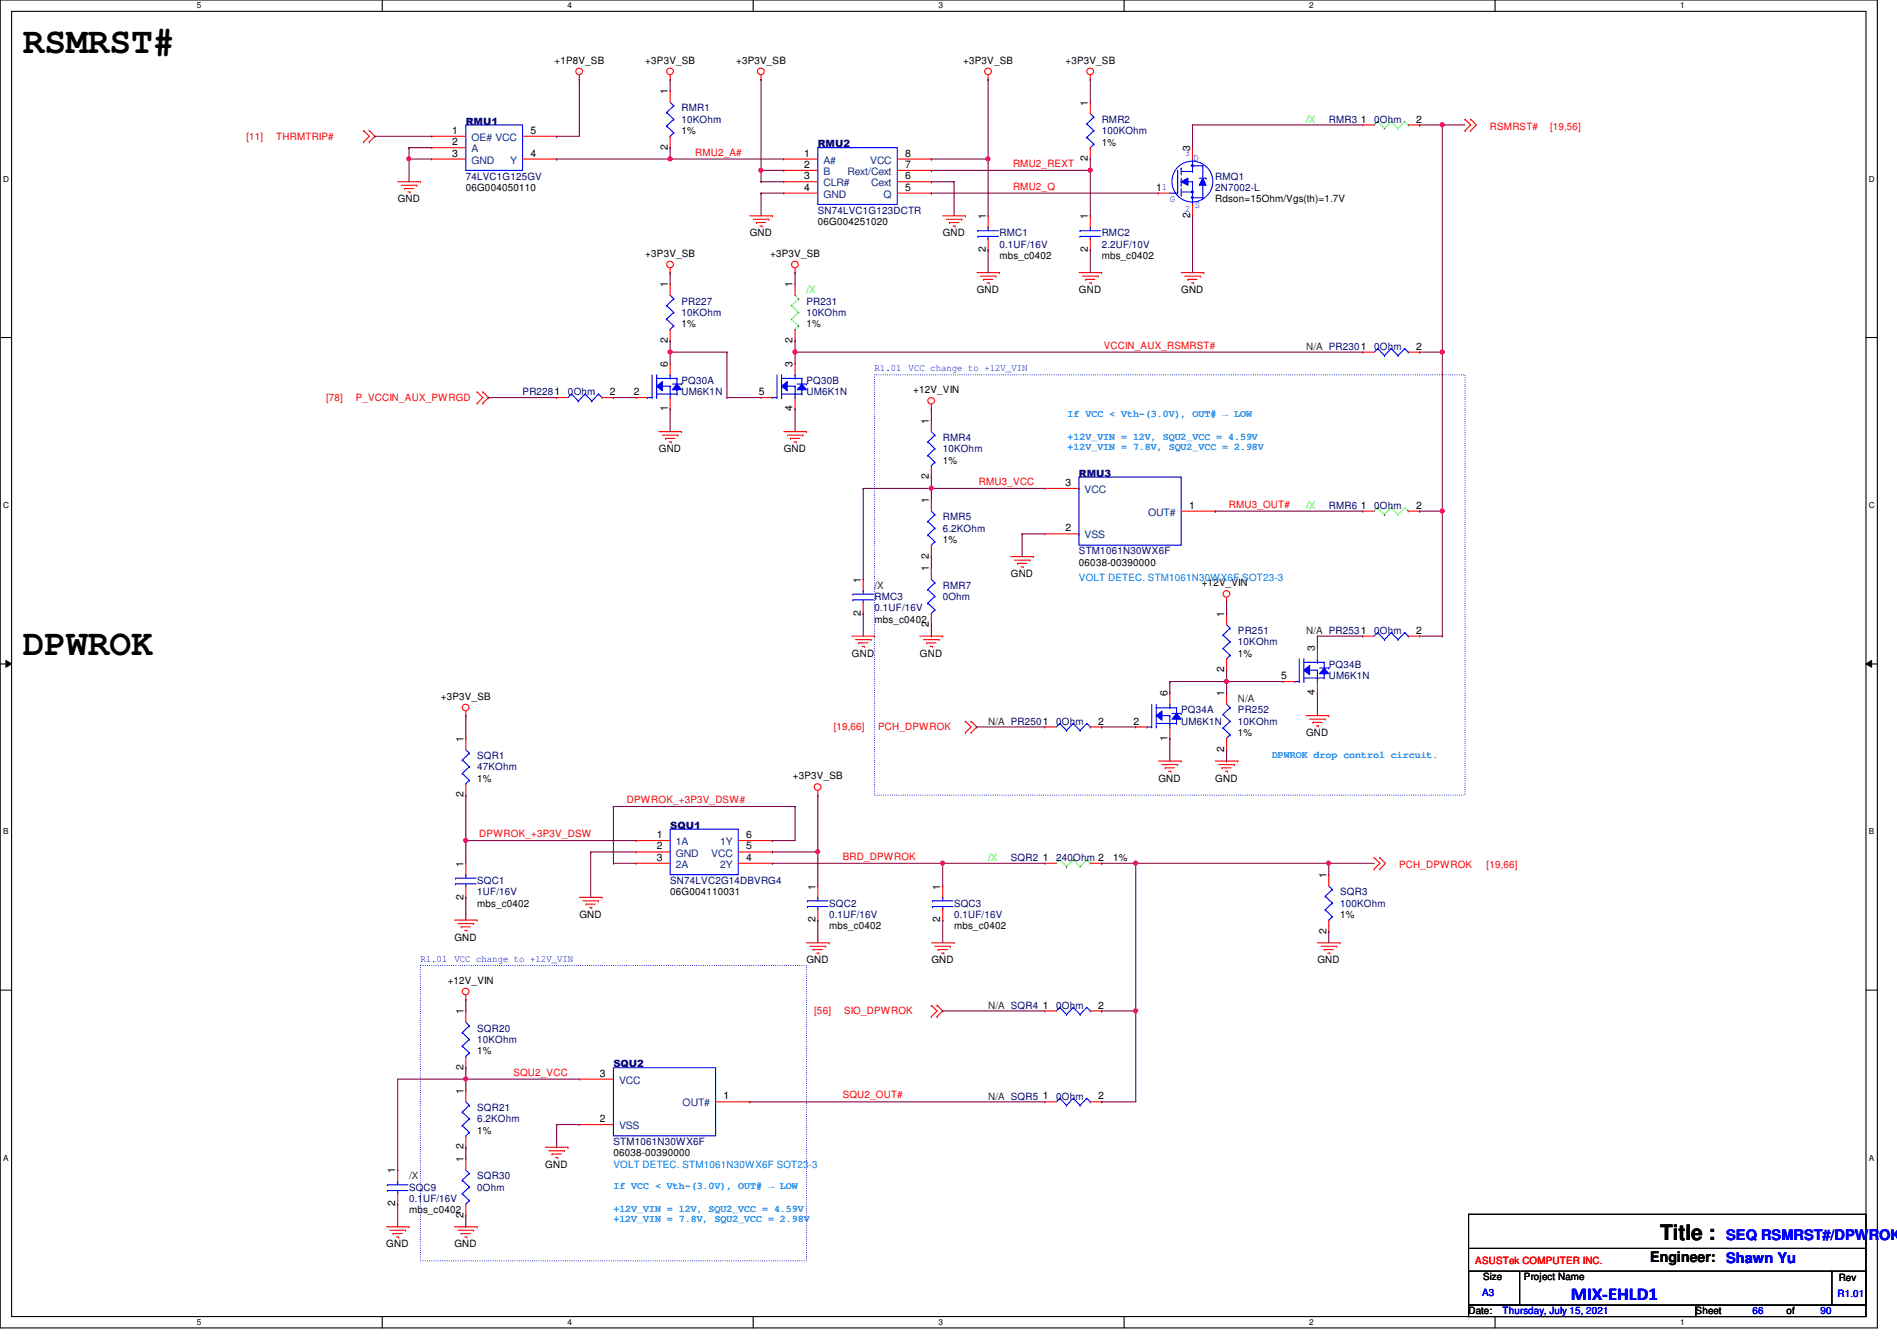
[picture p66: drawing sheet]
<svg xmlns="http://www.w3.org/2000/svg" width="297mm" height="210mm" viewBox="0 0 297 210" stroke-linecap="round" stroke-linejoin="round" font-family="sans-serif">
<defs><g id="words">
<g font-size="5.7">
<text x="3.6" y="8.3">RSMRST#</text>
<text x="3.6" y="102.5">DPWROK</text>
</g>
<text font-size="3.3" x="260" y="194.1">Title :</text>
<text font-size="2.8" fill="#00f" x="246" y="203.5">MIX-EHLD1</text>
<text font-size="2.3" x="258.4" y="197.5">Engineer:</text>
<g font-size="2.3" fill="#00f">
<text x="270.3" y="194.1">SEQ RSMRST#/DPWROK</text>
<text x="270.3" y="197.7">Shawn Yu</text>
</g>
<g font-size="1.6">
<text x="86.8" y="10">+1P8V_SB</text>
<text x="101" y="10">+3P3V_SB</text>
<text x="115.3" y="10">+3P3V_SB</text>
<text x="150.8" y="10">+3P3V_SB</text>
<text x="166.8" y="10">+3P3V_SB</text>
<text x="104.6" y="14.8" transform="rotate(-90 104.6 14.8)">1</text>
<text x="170.3" y="16.6" transform="rotate(-90 170.3 16.6)">1</text>
<text x="70.8" y="21">1</text>
<text x="70.8" y="22.7">2</text>
<text x="83.1" y="21">5</text>
<text x="104.6" y="23.5" transform="rotate(-90 104.6 23.5)">2</text>
<text x="106.7" y="21">1%</text>
<text x="172.5" y="22.8">1%</text>
<text x="186.3" y="23.7" transform="rotate(-90 186.3 23.7)">3</text>
<text x="213.1" y="19.2">1</text>
<text x="221.7" y="19.2">2</text>
<text x="70.8" y="24.5">3</text>
<text x="72.9" y="29.9">06G004050110</text>
<text x="83.1" y="24.5">4</text>
<text x="125.9" y="24.5">1</text>
<text x="125.9" y="26.3">2</text>
<text x="125.9" y="28.1">3</text>
<text x="125.9" y="29.8">4</text>
<text x="141.7" y="29.8">5</text>
<text x="141.7" y="28.1">6</text>
<text x="141.7" y="26.3">7</text>
<text x="141.7" y="24.5">8</text>
<text x="170.3" y="25.2" transform="rotate(-90 170.3 25.2)">2</text>
<text x="181.1" y="29.8">11</text>
<text x="62.3" y="31.7">GND</text>
<text x="128.1" y="35.2">06G004251020</text>
<text x="154.3" y="34.3" transform="rotate(-90 154.3 34.3)">1</text>
<text x="170.3" y="34.3" transform="rotate(-90 170.3 34.3)">1</text>
<text x="186.3" y="34.1" transform="rotate(-90 186.3 34.1)">2</text>
<text x="190.3" y="31.7">Rdson=15Ohm/Vgs(th)=1.7V</text>
<text x="101" y="40.2">+3P3V_SB</text>
<text x="117.4" y="37">GND</text>
<text x="120.6" y="40.2">+3P3V_SB</text>
<text x="147.6" y="37">GND</text>
<text x="154.3" y="39.5" transform="rotate(-90 154.3 39.5)">2</text>
<text x="156.5" y="40.6">mbs_c0402</text>
<text x="170.3" y="39.5" transform="rotate(-90 170.3 39.5)">2</text>
<text x="172.5" y="40.6">mbs_c0402</text>
<text x="104.6" y="45" transform="rotate(-90 104.6 45)">1</text>
<text x="124.1" y="45" transform="rotate(-90 124.1 45)">1</text>
<text x="152.9" y="45.9">GND</text>
<text x="168.9" y="45.9">GND</text>
<text x="185" y="45.9">GND</text>
<text x="104.6" y="53.7" transform="rotate(-90 104.6 53.7)">2</text>
<text x="106.7" y="51.2">1%</text>
<text x="124.1" y="53.7" transform="rotate(-90 124.1 53.7)">2</text>
<text x="126.3" y="51.2">1%</text>
<text x="104.6" y="57.4" transform="rotate(-90 104.6 57.4)">6</text>
<text x="124.1" y="57.4" transform="rotate(-90 124.1 57.4)">3</text>
<text x="221.7" y="54.7">2</text>
<text x="95.5" y="61.8">2</text>
<text x="99.3" y="61.8">2</text>
<text x="104.6" y="64.3" transform="rotate(-90 104.6 64.3)">1</text>
<text x="118.8" y="61.8">5</text>
<text x="124.1" y="64.3" transform="rotate(-90 124.1 64.3)">4</text>
<text x="143" y="61.6">+12V_VIN</text>
<text x="103.2" y="70.8">GND</text>
<text x="122.7" y="70.8">GND</text>
<text x="145.5" y="66.3" transform="rotate(-90 145.5 66.3)">1</text>
<text x="145.5" y="75" transform="rotate(-90 145.5 75)">2</text>
<text x="147.6" y="72.6">1%</text>
<text x="166.8" y="76.1">3</text>
<text x="145.5" y="78.8" transform="rotate(-90 145.5 78.8)">1</text>
<text x="166.8" y="83.2">2</text>
<text x="186.2" y="79.6">1</text>
<text x="213.1" y="79.6">1</text>
<text x="221.7" y="79.6">2</text>
<text x="145.5" y="89.5" transform="rotate(-90 145.5 89.5)">1</text>
<text x="145.5" y="87.5" transform="rotate(-90 145.5 87.5)">2</text>
<text x="147.6" y="85">1%</text>
<text x="168.9" y="88.6">06038-00390000</text>
<text x="134.8" y="91.2" transform="rotate(-90 134.8 91.2)">1</text>
<text x="158.3" y="90.3">GND</text>
<text x="188.2" y="91.8">+12V_VIN</text>
<text x="134.8" y="96.4" transform="rotate(-90 134.8 96.4)">2</text>
<text x="136.9" y="97.5">mbs_c0402</text>
<text x="145.5" y="98.1" transform="rotate(-90 145.5 98.1)">2</text>
<text x="191.7" y="96.6" transform="rotate(-90 191.7 96.6)">1</text>
<text x="205.9" y="101.9" transform="rotate(-90 205.9 101.9)">3</text>
<text x="221.7" y="99.2">2</text>
<text x="133.4" y="102.8">GND</text>
<text x="144.1" y="102.8">GND</text>
<text x="191.7" y="105.2" transform="rotate(-90 191.7 105.2)">2</text>
<text x="193.8" y="102.8">1%</text>
<text x="200.6" y="106.3">5</text>
<text x="69" y="109.6">+3P3V_SB</text>
<text x="172" y="113.4">2</text>
<text x="177.5" y="113.4">2</text>
<text x="182.8" y="109" transform="rotate(-90 182.8 109)">6</text>
<text x="191.7" y="109" transform="rotate(-90 191.7 109)">1</text>
<text x="205.9" y="108.8" transform="rotate(-90 205.9 108.8)">4</text>
<text x="72.6" y="116.1" transform="rotate(-90 72.6 116.1)">1</text>
<text x="182.8" y="115.9" transform="rotate(-90 182.8 115.9)">1</text>
<text x="191.7" y="117.7" transform="rotate(-90 191.7 117.7)">2</text>
<text x="193.8" y="115.2">1%</text>
<text x="204.5" y="115.2">GND</text>
<text x="72.6" y="124.8" transform="rotate(-90 72.6 124.8)">2</text>
<text x="74.7" y="122.3">1%</text>
<text x="124.2" y="122">+3P3V_SB</text>
<text x="181.4" y="122.3">GND</text>
<text x="190.3" y="122.3">GND</text>
<text x="102.8" y="131.2">1</text>
<text x="116.8" y="131.2">6</text>
<text x="72.6" y="135.7" transform="rotate(-90 72.6 135.7)">1</text>
<text x="102.8" y="133">2</text>
<text x="102.8" y="134.7">3</text>
<text x="116.8" y="134.7">4</text>
<text x="116.8" y="133">5</text>
<text x="163.3" y="134.7">1</text>
<text x="174.3" y="134.8">1%</text>
<text x="207.7" y="137.5" transform="rotate(-90 207.7 137.5)">1</text>
<text x="72.6" y="140.8" transform="rotate(-90 72.6 140.8)">2</text>
<text x="74.7" y="141.9">mbs_c0402</text>
<text x="90.7" y="143.7">GND</text>
<text x="104.9" y="140.1">06G004110031</text>
<text x="127.7" y="139.2" transform="rotate(-90 127.7 139.2)">1</text>
<text x="147.2" y="139.2" transform="rotate(-90 147.2 139.2)">1</text>
<text x="209.8" y="143.7">1%</text>
<text x="71.2" y="147.2">GND</text>
<text x="127.7" y="144.4" transform="rotate(-90 127.7 144.4)">2</text>
<text x="129.8" y="145.5">mbs_c0402</text>
<text x="147.2" y="144.4" transform="rotate(-90 147.2 144.4)">2</text>
<text x="149.4" y="145.5">mbs_c0402</text>
<text x="207.7" y="146.1" transform="rotate(-90 207.7 146.1)">2</text>
<text x="70.1" y="154">+12V_VIN</text>
<text x="126.3" y="150.8">GND</text>
<text x="145.8" y="150.8">GND</text>
<text x="206.3" y="150.8">GND</text>
<text x="72.6" y="158.8" transform="rotate(-90 72.6 158.8)">1</text>
<text x="163.3" y="157.9">1</text>
<text x="172" y="157.9">2</text>
<text x="72.6" y="167.5" transform="rotate(-90 72.6 167.5)">2</text>
<text x="74.7" y="165">1%</text>
<text x="72.6" y="171.2" transform="rotate(-90 72.6 171.2)">1</text>
<text x="93.9" y="168.5">3</text>
<text x="113.3" y="172.1">1</text>
<text x="163.3" y="172.1">1</text>
<text x="172" y="172.1">2</text>
<text x="72.6" y="179.9" transform="rotate(-90 72.6 179.9)">2</text>
<text x="74.7" y="177.5">1%</text>
<text x="93.9" y="175.6">2</text>
<text x="61.9" y="183.7" transform="rotate(-90 61.9 183.7)">1</text>
<text x="72.6" y="181.9" transform="rotate(-90 72.6 181.9)">1</text>
<text x="85.4" y="182.8">GND</text>
<text x="96.1" y="181">06038-00390000</text>
<text x="61.9" y="188.8" transform="rotate(-90 61.9 188.8)">2</text>
<text x="64" y="189.9">mbs_c0402</text>
<text x="72.6" y="190.6" transform="rotate(-90 72.6 190.6)">2</text>
<text x="60.5" y="195.2">GND</text>
<text x="71.2" y="195.2">GND</text>
<text x="232.2" y="200.4">Size</text>
<text x="238.6" y="200.4">Project Name</text>
<text x="287.9" y="200.6">Rev</text>
<text x="230" y="205.7">Date:</text>
<text x="265.5" y="205.7">Sheet</text>
<text x="279.7" y="205.7">of</text>
</g>
<g font-size="1.6" fill="#000080">
<text x="106.7" y="17.4">RMR1</text>
<text x="72.9" y="19.5">RMU1</text>
<text x="106.7" y="19.2">10KOhm</text>
<text x="128.1" y="23.1">RMU2</text>
<text x="172.5" y="19.2">RMR2</text>
<text x="172.5" y="21">100KOhm</text>
<text x="208.1" y="19.2">RMR3</text>
<text x="215.2" y="19.2">0Ohm</text>
<text x="72.9" y="28.1">74LVC1G125GV</text>
<text x="190.3" y="28.1">RMQ1</text>
<text x="190.3" y="29.9">2N7002-L</text>
<text x="128.1" y="33.4">SN74LVC1G123DCTR</text>
<text x="156.5" y="37">RMC1</text>
<text x="156.5" y="38.8">0.1UF/16V</text>
<text x="172.5" y="37">RMC2</text>
<text x="172.5" y="38.8">2.2UF/10V</text>
<text x="106.7" y="47.7">PR227</text>
<text x="126.3" y="47.7">PR231</text>
<text x="106.7" y="49.4">10KOhm</text>
<text x="126.3" y="49.4">10KOhm</text>
<text x="215.2" y="54.8">0Ohm</text>
<text x="81.8" y="61.9">PR2281</text>
<text x="88.9" y="61.9">0Ohm</text>
<text x="106.7" y="60.1">PQ30A</text>
<text x="106.7" y="61.9">UM6K1N</text>
<text x="126.3" y="60.1">PQ30B</text>
<text x="126.3" y="61.9">UM6K1N</text>
<text x="147.6" y="69">RMR4</text>
<text x="147.6" y="70.8">10KOhm</text>
<text x="168.9" y="74.6">RMU3</text>
<text x="147.6" y="81.4">RMR5</text>
<text x="147.6" y="83.2">6.2KOhm</text>
<text x="208.1" y="79.7">RMR6</text>
<text x="215.2" y="79.7">0Ohm</text>
<text x="168.9" y="86.8">STM1061N30WX6F</text>
<text x="136.9" y="93.9">RMC3</text>
<text x="136.9" y="95.7">0.1UF/16V</text>
<text x="147.6" y="92.1">RMR7</text>
<text x="147.6" y="93.9">0Ohm</text>
<text x="193.8" y="99.2">PR251</text>
<text x="193.8" y="101">10KOhm</text>
<text x="215.2" y="99.2">0Ohm</text>
<text x="208.1" y="104.6">PQ34B</text>
<text x="208.1" y="106.3">UM6K1N</text>
<text x="165.4" y="113.5">0Ohm</text>
<text x="185" y="111.7">PQ34A</text>
<text x="185" y="113.5">UM6K1N</text>
<text x="193.8" y="111.7">PR252</text>
<text x="193.8" y="113.5">10KOhm</text>
<text x="74.7" y="118.8">SQR1</text>
<text x="74.7" y="120.6">47KOhm</text>
<text x="104.9" y="129.8">SQU1</text>
<text x="158.3" y="134.8">SQR2</text>
<text x="165.4" y="134.8">240Ohm 2</text>
<text x="74.7" y="138.3">SQC1</text>
<text x="74.7" y="140.1">1UF/16V</text>
<text x="104.9" y="138.3">SN74LVC2G14DBVRG4</text>
<text x="129.8" y="141.9">SQC2</text>
<text x="129.8" y="143.7">0.1UF/16V</text>
<text x="149.4" y="141.9">SQC3</text>
<text x="149.4" y="143.7">0.1UF/16V</text>
<text x="209.8" y="140.1">SQR3</text>
<text x="209.8" y="141.9">100KOhm</text>
<text x="74.7" y="161.5">SQR20</text>
<text x="165.4" y="157.9">0Ohm</text>
<text x="74.7" y="163.2">10KOhm</text>
<text x="96.1" y="167.1">SQU2</text>
<text x="74.7" y="173.9">SQR21</text>
<text x="165.4" y="172.1">0Ohm</text>
<text x="74.7" y="175.7">6.2KOhm</text>
<text x="96.1" y="179.2">STM1061N30WX6F</text>
<text x="74.7" y="184.6">SQR30</text>
<text x="64" y="186.4">SQC9</text>
<text x="64" y="188.1">0.1UF/16V</text>
<text x="74.7" y="186.4">0Ohm</text>
</g>
<g font-size="1.6" fill="#f00">
<text x="38.6" y="21.9">[11]</text>
<text x="43.3" y="21.9">THRMTRIP#</text>
<text x="233.3" y="20.3">RSMRST#</text>
<text x="242.7" y="20.3">[19,56]</text>
<text x="108.8" y="24.3">RMU2_A#</text>
<text x="158.6" y="26.1">RMU2_REXT</text>
<text x="158.6" y="29.7">RMU2_Q</text>
<text x="172.8" y="54.6">VCCIN_AUX_RSMRST#</text>
<text x="51.1" y="62.8">[78]</text>
<text x="55.7" y="62.8">P_VCCIN_AUX_PWRGD</text>
<text x="153.3" y="75.9">RMU3_VCC</text>
<text x="192.4" y="79.5">RMU3_OUT#</text>
<text x="130.6" y="114.3">[19,66]</text>
<text x="137.5" y="114.3">PCH_DPWROK</text>
<text x="98.2" y="125.7">DPWROK_+3P3V_DSW#</text>
<text x="75.1" y="131">DPWROK_+3P3V_DSW</text>
<text x="131.9" y="134.6">BRD_DPWROK</text>
<text x="219.1" y="135.8">PCH_DPWROK</text>
<text x="232.8" y="135.8">[19,66]</text>
<text x="127.5" y="158.8">[56]</text>
<text x="132.2" y="158.8">SIO_DPWROK</text>
<text x="80.4" y="168.4">SQU2_VCC</text>
<text x="131.9" y="171.9">SQU2_OUT#</text>
<text x="231" y="197.9">ASUSTek COMPUTER INC.</text>
</g>
<g font-size="1.6" fill="#004080">
<text x="73.8" y="22.1">OE# VCC</text>
<text x="73.8" y="23.8">A</text>
<text x="73.8" y="25.6">GND</text>
<text x="79.9" y="25.6">Y</text>
<text x="128.9" y="25.6">A#</text>
<text x="128.9" y="27.4">B</text>
<text x="128.9" y="29.2">CLR#</text>
<text x="132.7" y="27.4">Rext/Cext</text>
<text x="136.3" y="25.6">VCC</text>
<text x="136.4" y="29.2">Cext</text>
<text x="128.9" y="30.9">GND</text>
<text x="138.3" y="30.9">Q</text>
<text x="169.8" y="77.2">VCC</text>
<text x="179.8" y="80.7">OUT#</text>
<text x="169.8" y="84.3">VSS</text>
<text x="105.8" y="132.3">1A</text>
<text x="105.8" y="134.1">GND</text>
<text x="105.8" y="135.8">2A</text>
<text x="111.4" y="134.1">VCC</text>
<text x="112.8" y="135.8">2Y</text>
<text x="112.8" y="132.3">1Y</text>
<text x="96.9" y="169.6">VCC</text>
<text x="106.9" y="173.2">OUT#</text>
<text x="96.9" y="176.7">VSS</text>
</g>
<g font-size="1.6" fill="#0f0">
<text x="204.5" y="19.2">/X</text>
<text x="126.3" y="45.9">/X</text>
<text x="204.5" y="79.7">/X</text>
<text x="154.7" y="134.8">/X</text>
</g>
<g font-size="1.6" fill="#00f">
<text x="185.5" y="24.3">3</text>
<text x="186.9" y="25.2">D</text>
<text x="183.2" y="31.6">G</text>
<text x="185.5" y="33.2">2</text>
<text x="187.1" y="32.5">S</text>
<text x="136.9" y="58.1">R1.01</text>
<text x="142.3" y="58.1">VCC change to +12V_VIN</text>
<text x="65.8" y="150.6">R1.01</text>
<text x="71.2" y="150.6">VCC change to +12V_VIN</text>
<text x="232.1" y="202.9">A3</text>
<text x="287.7" y="203.1">R1.01</text>
<text x="235.3" y="205.7">Thursday, July 15, 2021</text>
<text x="274.4" y="205.7">66</text>
<text x="285.1" y="205.7">90</text>
</g>
<g font-size="1.6" fill="#008000">
<text x="204.5" y="54.8">N/A PR2301</text>
<text x="136.9" y="92.1">/X</text>
<text x="204.5" y="99.2">N/A PR2531</text>
<text x="154.7" y="113.5">N/A PR2501</text>
<text x="193.8" y="109.9">N/A</text>
<text x="154.7" y="157.9">N/A SQR4</text>
<text x="154.7" y="172.1">N/A SQR5</text>
<text x="64" y="184.6">/X</text>
</g>
<g font-size="1.6" fill="#0080ff">
<text x="167.2" y="65.3">If VCC &lt; Vth-(3.0V), OUT# → LOW</text>
<text x="167.2" y="68.8">+12V_VIN = 12V, SQU2_VCC = 4.59V</text>
<text x="167.2" y="70.4">+12V_VIN = 7.8V, SQU2_VCC = 2.98V</text>
<text x="168.9" y="90.9">VOLT DETEC. STM1061N30WX6F SOT23-3</text>
<text x="199.2" y="118.6">DPWROK drop control circuit.</text>
<text x="96.1" y="182.8">VOLT DETEC. STM1061N30WX6F SOT23-3</text>
<text x="96.1" y="186.2">If VCC &lt; Vth-(3.0V), OUT# → LOW</text>
<text x="96.1" y="189.7">+12V_VIN = 12V, SQU2_VCC = 4.59V</text>
<text x="96.1" y="191.3">+12V_VIN = 7.8V, SQU2_VCC = 2.98V</text>
</g>
<g font-size="1.3">
<text x="30.8" y="1.3">5</text>
<text x="88.9" y="1.3">4</text>
<text x="146.9" y="1.3">3</text>
<text x="205" y="1.3">2</text>
<text x="263.1" y="1.3">1</text>
<text x=".5" y="28.4">D</text>
<text x="292.6" y="28.4">D</text>
<text x=".5" y="79.5">C</text>
<text x="292.6" y="79.5">C</text>
<text x=".5" y="130.6">B</text>
<text x="292.6" y="130.6">B</text>
<text x=".5" y="181.7">A</text>
<text x="292.6" y="181.7">A</text>
<text x="30.8" y="207.4">5</text>
<text x="88.9" y="207.4">4</text>
<text x="146.9" y="207.4">3</text>
<text x="205" y="207.4">2</text>
<text x="263.1" y="207.4">1</text>
</g>
</g></defs>
<path d="M0 0h294v207.9h-294zM1.8 1.8h290.4v204.3h-290.4z" fill="none" stroke="#000" stroke-width=".17"/>
<g fill="#fff">
<path d="M30.8 .2h.7v1.4h-.7z"/>
<path d="M30.8 206.2h.7v1.4h-.7z"/>
</g>
<path d="M59.9 0v1.8M59.9 206.1v1.8" fill="none" stroke="#000" stroke-width=".17"/>
<g fill="#fff">
<path d="M88.9 .2h.6v1.4h-.6z"/>
<path d="M88.9 206.2h.6v1.4h-.6z"/>
</g>
<path d="M117.9 0v1.8M117.9 206.1v1.8" fill="none" stroke="#000" stroke-width=".17"/>
<g fill="#fff">
<path d="M146.9 .2h.7v1.4h-.7z"/>
<path d="M146.9 206.2h.7v1.4h-.7z"/>
</g>
<path d="M176 0v1.8M176 206.1v1.8" fill="none" stroke="#000" stroke-width=".17"/>
<g fill="#fff">
<path d="M205 .2h.7v1.4h-.7z"/>
<path d="M205 206.2h.7v1.4h-.7z"/>
</g>
<path d="M234.1 0v1.8M234.1 206.1v1.8" fill="none" stroke="#000" stroke-width=".17"/>
<g fill="#fff">
<path d="M263.1 .2h.7v1.4h-.7z"/>
<path d="M263.1 206.2h.7v1.4h-.7z"/>
<path d="M.5 27.3h.9v1.4h-.9z"/>
<path d="M292.6 27.3h.9v1.4h-.9z"/>
<path d="M.5 78.4h.9v1.4h-.9z"/>
<path d="M292.6 78.4h.9v1.4h-.9z"/>
</g>
<path d="M0 52.8h1.8M292.2 52.8h1.8" fill="none" stroke="#000" stroke-width=".17"/>
<g fill="#fff">
<path d="M.5 129.5h.8v1.4h-.8z"/>
<path d="M292.6 129.5h.9v1.4h-.9z"/>
</g>
<path d="M0 103.9h1.8M292.2 103.9h1.8" fill="none" stroke="#000" stroke-width=".17"/>
<path d="M.9 103.4l.9 .5-.9 .5zM292.2 103.9l.9-.5v1z" fill="#000"/>
<path d="M.9 103.4l.9 .5-.9 .5zM292.2 103.9l.9-.5v1z" fill="none" stroke="#000" stroke-width=".16"/>
<g fill="#fff">
<path d="M.5 180.5h.8v1.4h-.8z"/>
<path d="M292.6 180.5h.9v1.4h-.9z"/>
</g>
<path d="M0 155h1.8M292.2 155h1.8M230 190.1h62.2v14.2h-62.2zM230 199h8v5.3h-8zM230 195.4h62.2M238.1 199h48.7M286.8 199h5.4v5.3h-5.4zM286.8 199h.1M292.2 195.4h.1M230 204.3h35.5v1.8h-35.5zM265.5 204.3h26.7v1.8h-26.7z" fill="none" stroke="#000" stroke-width=".17"/>
<path d="M136.9 58.7h92.5v65.8h-92.5zM65.8 151.1h60.5v46.3h-60.5z" fill="none" stroke="#00f" stroke-width=".17" stroke-dasharray="0 .3"/>
<g fill="none" stroke="#f00" stroke-width=".17">
<path d="M90.7 12.4h.1M90.7 11.7v.7M104.9 12.4h.1M104.9 14.2h.1M104.9 11.7v.7M104.9 14.2v1.8M119.2 12.4h.1M119.2 11.7v.7M154.7 12.4h.1M154.7 11.7v.7M170.7 12.4h.1M170.7 11.7v.7"/>
<path d="M229.4 18.7h.1M229.4 18.7l.9 .9-.9 .8M230.3 18.7h.1M230.3 18.7l.9 .9-.9 .8M56.9 22.2h.1M56.9 20.4h.1M56.9 20.4l.9 .9-.9 .9M57.8 20.4h.1M57.8 22.2h.1M57.8 20.4l.9 .9-.9 .9M62.3 28.4h3.5M62.8 29h2.5"/>
<path d="M63.3 29.5h.1M63.3 29.5h1.5M63.9 30.1h.3M64.2 30.1h.1M65.3 29h.1M65.8 28.4h.1M104.9 23.1h.1M104.9 21.3v1.8M117.4 33.8h3.5M117.9 34.3h2.5M118.4 34.8h.1M118.4 34.8h1.5"/>
<path d="M119 35.4h.3M119.3 35.4h.1M120.4 34.3h.1M120.9 33.8h.1M147.6 33.8h3.6M148.2 34.3h2.4M148.7 34.8h.1M148.7 34.8h1.4M149.2 35.4h.4M149.6 35.4h.1M150.6 34.3h.1M151.2 33.8h.1"/>
<path d="M229.4 20.4h.1M230.3 20.4h.1M104.9 42.7h.1M104.9 42v.7M124.5 42.7h.1M124.5 42v.7M152.9 42.7h3.6M153.5 43.2h2.5M154 43.7h.1M154 43.7h1.4M154.6 44.3h.3M154.9 44.3h.1"/>
<path d="M156 43.2h.1M156.5 42.7h.1M168.9 42.7h3.6M169.5 43.2h2.5M170 43.7h.1M170 43.7h1.4M170.6 44.3h.3M170.9 44.3h.1M172 43.2h.1M172.5 42.7h.1M185 42.7h3.5M185.5 43.2h2.5"/>
<path d="M186 43.7h.1M186 43.7h1.4M186.6 44.3h.3M186.9 44.3h.1M188 43.2h.1M188.5 42.7h.1M213.4 55.1h.1M213.4 55.1h1.8M220.5 55.1h1.8M222.3 55.1h.1M74.7 63.1h.1M74.7 61.3h.1"/>
<path d="M74.7 61.3l.9 .9-.9 .9M75.6 61.3h.1M75.6 63.1h.1M75.6 61.3l.9 .9-.9 .9M103.2 67.6h3.5M103.7 68.1h2.5M104.2 68.6h.1M104.2 68.6h1.5M104.8 69.2h.3M105.1 69.2h.1M106.2 68.1h.1M106.7 67.6h.1"/>
<path d="M122.7 67.6h3.6M123.3 68.1h2.4M123.8 68.6h.1M123.8 68.6h1.4M124.3 69.2h.4M124.7 69.2h.1M125.7 68.1h.1M126.3 67.6h.1M145.8 64h.1M145.8 63.3v.7M163.6 76.5h.1M163.6 76.5h5.3"/>
<path d="M133.4 99.6h3.5M135.2 90.7h.1M135.2 96h.1M135.2 90.7v1.8M135.2 94.2v1.8M136.9 99.6h.1M144.1 99.6h3.5M147.6 99.6h.1M158.3 87.1h3.5M158.8 87.7h2.5M159.3 88.2h.1M159.3 88.2h1.5"/>
<path d="M159.9 88.7h.3M160.2 88.7h.1M161.3 87.7h.1M161.8 87.1h.1M163.6 83.6h.1M163.6 83.6h5.3M185 80h5.3M190.3 80h.1M192.1 94.2h.1M192.1 93.5v.7M213.4 80h.1M213.4 80h1.8"/>
<path d="M220.5 80h1.8M222.3 80h.1M72.9 112h.1M72.9 111.3v.7M133.9 100.1h2.5M134.4 100.6h.1M134.4 100.6h1.5M135 101.2h.3M135.3 101.2h.1M136.4 100.1h.1M144.6 100.1h2.5M145.1 100.6h.1"/>
<path d="M145.1 100.6h1.5M145.7 101.2h.3M146 101.2h.1M147.1 100.1h.1M151.2 114.7h.1M151.2 112.9h.1M151.2 112.9l.9 .9-.9 .9M152.1 112.9h.1M152.1 114.7h.1M152.1 112.9l.8 .9-.8 .9M163.6 113.8h.1M163.6 113.8h1.8"/>
<path d="M170.7 113.8h1.8M172.5 113.8h.1M181.4 119.1h3.6M181.9 119.7h2.5M184.4 119.7h.1M185 119.1h.1M190.3 119.1h3.5M190.8 119.7h2.5M193.3 119.7h.1M193.8 119.1h.1M204.5 112h3.6M205.1 112.6h2.4"/>
<path d="M205.6 113.1h.1M205.6 113.1h1.4M206.1 113.6h.4M206.5 113.6h.1M207.5 112.6h.1M208.1 112h.1M128.1 124.5h.1M128.1 123.7v.8M182.5 120.2h.1M182.5 120.2h1.4M183 120.7h.3M183.3 120.7h.1"/>
<path d="M191.3 120.2h.1M191.3 120.2h1.5M191.9 120.7h.3M192.2 120.7h.1M215.2 134.2h.1M215.2 136h.1M215.2 134.2l.9 .9-.9 .9M216.1 134.2h.1M216.1 136h.1M216.1 134.2l.9 .9-.9 .9M71.2 144h3.5M71.7 144.6h2.5"/>
<path d="M72.2 145.1h.1M72.2 145.1h1.5M72.8 145.6h.3M72.9 156.5h.1M72.9 155.7v.8M73.1 145.6h.1M74.2 144.6h.1M74.7 144h.1M90.7 140.5h3.6M91.3 141h2.4M91.8 141.5h.1M91.8 141.5h1.4"/>
<path d="M92.3 142.1h.4M92.7 142.1h.1M93.7 141h.1M94.3 140.5h.1M126.3 147.6h3.5M126.8 148.1h2.5M127.3 148.6h.1M127.3 148.6h1.5M127.9 149.2h.3M128.2 149.2h.1M129.3 148.1h.1M129.8 147.6h.1"/>
<path d="M145.8 159.1h.1M145.8 157.4h.1M145.8 147.6h3.6M145.8 157.4l.9 .8-.9 .9M146.4 148.1h2.4M146.7 157.4h.1M146.7 159.1h.1M146.7 157.4l.9 .8-.9 .9M146.9 148.6h.1M146.9 148.6h1.4M147.4 149.2h.4M147.8 149.2h.1"/>
<path d="M148.8 148.1h.1M149.4 147.6h.1M206.3 147.6h3.5M206.8 148.1h2.5M207.3 148.6h.1M207.3 148.6h1.5M207.9 149.2h.3M208.2 149.2h.1M209.3 148.1h.1M209.8 147.6h.1M85.4 179.6h3.5M88.9 179.6h.1"/>
<path d="M60.5 192h3.5M61 192.6h2.5M61.5 193.1h.1M61.5 193.1h1.5M62.1 193.6h.3M62.4 193.6h.1M63.5 192.6h.1M64 192h.1M71.2 192h3.5M71.7 192.6h2.5M72.2 193.1h.1M72.2 193.1h1.5"/>
<path d="M72.8 193.6h.3M73.1 193.6h.1M74.2 192.6h.1M74.7 192h.1M85.9 180.1h2.5M86.4 180.6h.1M86.4 180.6h1.5M87 181.2h.3M87.3 181.2h.1M88.4 180.1h.1"/>
<circle cx="90.7" cy="11.2" r=".52"/>
<circle cx="104.9" cy="11.2" r=".52"/>
<circle cx="119.1" cy="11.2" r=".52"/>
<circle cx="154.7" cy="11.2" r=".52"/>
<circle cx="170.7" cy="11.2" r=".52"/>
<circle cx="104.9" cy="41.4" r=".52"/>
<circle cx="124.5" cy="41.4" r=".52"/>
<circle cx="145.8" cy="62.7" r=".52"/>
<circle cx="192" cy="93" r=".52"/>
<circle cx="72.9" cy="110.7" r=".52"/>
<circle cx="128" cy="123.2" r=".52"/>
<circle cx="72.9" cy="155.2" r=".52"/>
</g>
<g fill="none" stroke="#00f" stroke-width=".17">
<path d="M104.4 19.7h.1M104.4 17.6h.1M104.4 19.7l1.1 1.1M104.4 17.6l1.1 1.1M104.9 16l.6 .6M105.5 16.6h.1M105.5 18.7h.1M105.5 18.7l-1.1 1M105.5 16.6l-1.1 1M104.9 21.3h.1M105.5 20.8h.1M105.5 20.8l-.6 .5"/>
<path d="M102.1 58.7v3.5M102.8 58.7v3.5M215.7 54.6h.1M215.7 54.6l1.1 1.1M215.7 54.6l-.5 .5M216.8 55.7h.1M217.8 54.6h.1M217.8 54.6l1.1 1.1M217.8 54.6l-1 1.1M218.9 55.7h.1M220 54.6h.1M220 54.6l.5 .5"/>
<path d="M220 54.6l-1.1 1.1M220.5 55.1h.1M101.4 62.2h.1M101.4 62.2h.7M102.1 62.2h.1M102.8 62.2h.1M168.9 74.7h16.1v10.6h-16.1zM168.9 76.5h.1M133.6 93h.1M133.6 93.9h.1M133.6 93h3.2M133.6 93.9h3.2"/>
<path d="M135.2 92.5h.1M135.2 94.2h.1M135.2 92.5v.5M135.2 93.9v.3M168.9 83.6h.1M165.9 113.2h.1M165.9 113.2l1.1 1.1M165.9 113.2l-.5 .6M167 114.3h.1M168.1 113.2h.1M168.1 113.2l1 1.1M168.1 113.2l-1.1 1.1"/>
<path d="M169.1 114.3h.1M170.2 113.2h.1M170.2 113.2l.5 .6M170.2 113.2l-1.1 1.1M170.7 113.8h.1"/>
</g>
<path d="M215.7 79.5h.1M215.7 79.5l1.1 1.1M215.7 79.5l-.5 .5M217.8 79.5h.1M217.8 79.5l1.1 1.1M217.8 79.5l-1 1.1M220 79.5h.1M220 79.5l.5 .5M220 79.5l-1.1 1.1M216.8 80.6h.1M218.9 80.6h.1M220.5 80h.1" fill="none" stroke="#0f0" stroke-width=".17"/>
<path d="M102.8 60.5l.9-.8v1.5z" fill-rule="evenodd" fill="#00f"/>
<path d="M102.8 59.2h2.1M104.9 59.2h.1M104.9 58.7h.1M104.9 58.7v.5M102.8 60.5l.9-.8v1.5zM102.8 61.7h2.1M103.7 60.5h1.2M104.9 61.7h.1M104.9 60.5h.1M104.9 62.2h.1M104.9 60.5v1.7" fill="none" stroke="#00f" stroke-width=".17"/>
<path d="M106 60.1l.7 .9h-1.4z" fill-rule="evenodd" fill="#00f"/>
<g fill="none" stroke="#00f" stroke-width=".17">
<path d="M72.9 19.6h8.9v7.1h-8.9zM128.1 23.1h12.4v8.9h-12.4zM104.9 59.2h1.1M106 59.2h.1M106 59.2v.9M121.7 58.7v3.5M122.4 58.7v3.5M89.5 61.7h.1M89.5 61.7l1 1.1M89.5 61.7l-.6 .5M90.5 62.8h.1M91.6 61.7h.1"/>
<path d="M91.6 61.7l1.1 1.1M91.6 61.7l-1.1 1.1M92.7 62.8h.1M93.7 61.7h.1M93.7 61.7l.6 .5M93.7 61.7l-1 1.1M94.3 62.2h.1M104.9 61.7h1.1M105.3 60.1h1.4M106 60.1l.7 .9h-1.4zM106 61.7h.1M106 61h.1"/>
<path d="M106 60.1h.1M106 61v.7M106.7 60.1h.1M120.9 62.2h.1M120.9 62.2h.8M121.7 62.2h.1M122.4 62.2h.1"/>
</g>
<g fill="none" stroke="#f00" stroke-width=".17">
<path d="M67.6 21.3h.1M67.6 23.1h.1M67.6 24.9h.1M67.6 21.3h5.3M67.6 23.1h5.3M67.6 24.9h5.3M81.8 21.3h5.4M81.8 24.9h5.4M87.2 24.9h.1M87.2 21.3h.1M122.7 24.9h.1M122.7 26.7h.1"/>
<path d="M122.7 28.4h.1M122.7 30.2h.1M122.7 24.9h5.4M122.7 26.7h5.4M122.7 28.4h5.4M122.7 30.2h5.4M140.5 24.9h5.3M140.5 26.7h5.3M140.5 28.4h5.3M140.5 30.2h5.3M145.8 30.2h.1M145.8 28.4h.1"/>
<path d="M145.8 26.7h.1M145.8 24.9h.1M104.9 56.9h.1M104.9 56.9v1.8M87.2 62.2h.1M87.2 62.2h1.7M94.3 62.2h1.8M96.1 62.2h.1M99.6 62.2h.1M99.6 62.2h1.8M104.9 64h.1M104.9 62.2v1.8"/>
</g>
<path d="M122.4 60.5l.9-.8v1.5z" fill-rule="evenodd" fill="#00f"/>
<path d="M122.4 59.2h2.1M124.5 59.2h.1M124.5 58.7h.1M124.5 58.7v.5M122.4 60.5l.9-.8v1.5zM122.4 61.7h2.1M123.3 60.5h1.2M124.5 61.7h.1M124.5 60.5h.1M124.5 62.2h.1M124.5 60.5v1.7" fill="none" stroke="#00f" stroke-width=".17"/>
<path d="M125.6 60.1l.7 .9h-1.5z" fill-rule="evenodd" fill="#00f"/>
<g fill="none" stroke="#00f" stroke-width=".17">
<path d="M124.5 59.2h1.1M125.6 59.2h.1M125.6 59.2v.9M124.5 61.7h1.1M124.8 60.1h1.5M125.6 60.1l.7 .9h-1.5zM125.6 61.7h.1M125.6 61h.1M125.6 60.1h.1M125.6 61v.7M126.3 60.1h.1M179.6 113.8h.1"/>
<path d="M179.6 113.8h.7M180.3 113.8h.1M180.3 110.2v3.6M181.1 113.8h.1M181.1 110.2v3.6"/>
</g>
<path d="M124.5 56.9h.1M124.5 56.9v1.8M119.2 62.2h.1M119.2 62.2h1.7M124.5 64h.1M124.5 62.2v1.8" fill="none" stroke="#f00" stroke-width=".17"/>
<path d="M181.1 112l.8-.7v1.4z" fill-rule="evenodd" fill="#00f"/>
<path d="M181.1 112l.8-.7v1.4zM181.1 110.8h2.1M181.1 113.2h2.1M181.9 112h1.3M183.2 110.8h.1M183.2 113.2h.1M183.2 112h.1M183.2 113.8h.1M183.2 110.2h.1M183.2 110.2v.6M183.2 112v1.8" fill="none" stroke="#00f" stroke-width=".17"/>
<path d="M184.2 111.7l.8 .9h-1.5z" fill-rule="evenodd" fill="#00f"/>
<g fill="none" stroke="#00f" stroke-width=".17">
<path d="M183.2 30.2h1.2M184.4 30.2h.1M184.4 26.7h.1M184.4 26.7v3.5M185 29h.1M185 26.3h.1M185 30.6h.1M185 26.3v1.1M185 27.9v1.1M185 29.5v1.1M185 26.8h1.7M185 30.1h1.7"/>
<path d="M185 28.4h1.7M186.7 26.8h.1M186.7 24.9h.1M186.7 30.1h.1M186.7 32h.1M186.7 28.4h.1M186.7 30.9h.1M186.7 24.9v1.9M186.7 28.4v3.6M186.7 26h1.6M186.7 30.9h1.6M187.8 27.9h1"/>
<path d="M188.3 26h.1M188.3 30.9h.1M188.3 26v4.9M188.8 27.9h.1M145.3 94.4h.1M145.3 92.3h.1M145.3 94.4l1.1 1.1M145.3 92.3l1.1 1M145.8 96h.1M145.8 90.7l.6 .5M146.4 95.5h.1M146.4 91.2h.1"/>
<path d="M146.4 93.3h.1M146.4 95.5l-.6 .5M146.4 93.3l-1.1 1.1M146.4 91.2l-1.1 1.1M183.2 113.2h1M183.2 110.8h1M183.5 111.7h1.5M184.2 111.7l.8 .9h-1.5zM184.2 113.2h.1M184.2 112.6h.1M184.2 110.8h.1M184.2 111.7h.1"/>
<path d="M184.2 110.8v.9M184.2 112.6v.6M185 111.7h.1"/>
<circle cx="186.7" cy="28.4" r="3.2"/>
</g>
<path d="M145.8 88.9h.1M145.8 97.8h.1M145.8 88.9v1.8M145.8 96v1.8M177.8 113.8h.1M177.8 113.8h1.8M183.2 108.5h.1M183.2 115.6h.1M183.2 108.5v1.7M183.2 113.8v1.8" fill="none" stroke="#f00" stroke-width=".17"/>
<path d="M186.6 25.8h.2v.2h-.2z" fill-rule="evenodd" fill="#00f"/>
<path d="M186.6 25.8h.2v.2h-.2z" fill="none" stroke="#00f" stroke-width=".17"/>
<path d="M186.6 29.9h.2v.2h-.2z" fill-rule="evenodd" fill="#00f"/>
<path d="M186.6 29.9h.2v.2h-.2z" fill="none" stroke="#00f" stroke-width=".17"/>
<path d="M186.6 30.8h.2v.2h-.2z" fill-rule="evenodd" fill="#00f"/>
<path d="M186.6 30.8h.2v.2h-.2z" fill="none" stroke="#00f" stroke-width=".17"/>
<path d="M188.3 27.9l.5 1.1h-1z" fill-rule="evenodd" fill="#00f"/>
<path d="M188.3 27.9l.5 1.1h-1z" fill="none" stroke="#00f" stroke-width=".17"/>
<path d="M185 28.4l1-.5v1.1z" fill-rule="evenodd" fill="#00f"/>
<g fill="none" stroke="#00f" stroke-width=".17">
<path d="M170.2 19.4h.1M170.2 19.4l1.1 1M170.7 17.8l.6 .5M171.3 18.3h.1M171.3 18.3l-1.1 1.1M153.1 36.1h.1M153.1 37h.1M153.1 36.1h3.2M153.1 37h3.2M154.7 35.6h.1M154.7 37.3h.1M154.7 35.6v.5"/>
<path d="M154.7 37v.3M170.2 21.5h.1M170.2 21.5l1.1 1.1M170.7 23.1h.1M171.3 22.6h.1M171.3 20.4h.1M171.3 22.6l-.6 .5M171.3 20.4l-1.1 1.1M185 28.4l1-.5v1.1zM104.4 50h.1M104.4 47.8h.1M104.4 50l1.1 1"/>
<path d="M104.4 47.8l1.1 1.1M104.9 51.6h.1M104.9 46.2l.6 .6M105.5 51h.1M105.5 46.8h.1M105.5 48.9h.1M105.5 51l-.6 .6M105.5 48.9l-1.1 1.1M105.5 46.8l-1.1 1M145.3 71.3h.1M145.3 69.2h.1M145.3 71.3l1.1 1"/>
<path d="M145.3 69.2l1.1 1M145.8 72.9h.1M145.8 67.6l.6 .5M146.4 72.3h.1M146.4 68.1h.1M146.4 70.2h.1M146.4 72.3l-.6 .6M146.4 70.2l-1.1 1.1M146.4 68.1l-1.1 1.1M145.3 83.7h.1M145.3 81.6h.1M145.3 83.7l1.1 1.1"/>
<path d="M145.3 81.6l1.1 1.1M145.8 85.3h.1M145.8 80l.6 .6M146.4 84.8h.1M146.4 80.6h.1M146.4 82.7h.1M146.4 84.8l-.6 .5M146.4 82.7l-1.1 1M146.4 80.6l-1.1 1M191.5 99.4h.1M191.5 99.4l1.1 1.1M192.1 97.8l.5 .5"/>
<path d="M192.6 98.3h.1M192.6 98.3l-1.1 1.1M215.7 99h.1M215.7 99l1.1 1.1M215.7 99l-.5 .6M217.8 99h.1M217.8 99l1.1 1.1M217.8 99l-1 1.1M220 99h.1M220 99l.5 .6M220 99l-1.1 1.1M220.5 99.6h.1"/>
<path d="M72.4 119h.1M72.4 119l1.1 1M72.9 117.3l.6 .6M73.5 117.9h.1M73.5 117.9l-1.1 1.1M191.5 114h.1M191.5 111.8h.1M191.5 101.5h.1M191.5 114l1.1 1M191.5 111.8l1.1 1.1M191.5 101.5l1.1 1.1M192.1 115.6h.1"/>
<path d="M192.1 103.1h.1M192.1 110.2l.5 .6M192.6 115h.1M192.6 110.8h.1M192.6 112.9h.1M192.6 102.6h.1M192.6 100.5h.1M192.6 115l-.5 .6M192.6 112.9l-1.1 1.1M192.6 110.8l-1.1 1M192.6 102.6l-.5 .5M192.6 100.5l-1.1 1"/>
<path d="M202.7 106.7h.1M202.7 106.7h.8M203.5 106.7h.1M203.5 103.1v3.6M204.2 106.7h.1M204.2 103.1v3.6M216.8 100.1h.1M218.9 100.1h.1M71.3 137.5h.1M71.3 138.3h.1M71.3 137.5h3.2M71.3 138.3h3.2"/>
<path d="M72.4 121.1h.1M72.4 121.1l1.1 1M72.9 122.7h.1M72.9 136.9h.1M72.9 138.7h.1M72.9 136.9v.6M72.9 138.3v.4M73.5 122.1h.1M73.5 120h.1M73.5 122.1l-.6 .6M73.5 120l-1.1 1.1M208.1 138.7l.5 .5"/>
<path d="M208.6 139.2h.1M208.6 139.2l-1.1 1.1M126.4 141h.1M126.4 141.9h.1M126.4 141h3.3M126.4 141.9h3.3M128.1 140.5h.1M128.1 142.2h.1M128.1 140.5v.5M128.1 141.9v.3M146 141h.1M146 141.9h.1"/>
<path d="M146 141h3.2M146 141.9h3.2M147.6 140.5h.1M147.6 142.2h.1M147.6 140.5v.5M147.6 141.9v.3M165.9 157.7h.1M165.9 157.7l1.1 1.1M165.9 157.7l-.5 .5M167 158.8h.1M168.1 157.7h.1M168.1 157.7l1 1.1"/>
<path d="M168.1 157.7l-1.1 1.1M169.1 158.8h.1M170.2 157.7h.1M170.2 157.7l.5 .5M170.2 157.7l-1.1 1.1M170.7 158.2h.1M207.5 142.4h.1M207.5 140.3h.1M207.5 142.4l1.1 1.1M207.5 140.3l1.1 1.1M208.1 144h.1M208.6 143.5h.1"/>
<path d="M208.6 141.4h.1M208.6 143.5l-.5 .5M208.6 141.4l-1.1 1M72.4 176.2h.1M72.4 174.1h.1M72.4 163.7h.1M72.4 161.6h.1M72.4 176.2l1.1 1M72.4 174.1l1.1 1M72.4 163.7l1.1 1.1M72.4 161.6l1.1 1.1M72.9 177.8h.1"/>
<path d="M72.9 165.4h.1M72.9 172.5l.6 .5M72.9 160l.6 .6M73.5 177.2h.1M73.5 173h.1M73.5 175.1h.1M73.5 164.8h.1M73.5 160.6h.1M73.5 162.7h.1M73.5 177.2l-.6 .6M73.5 175.1l-1.1 1.1M73.5 173l-1.1 1.1"/>
<path d="M73.5 164.8l-.6 .6M73.5 162.7l-1.1 1M73.5 160.6l-1.1 1M96.1 167.1h16v10.7h-16zM96.1 176h.1M96.1 168.9h.1M165.9 171.9h.1M165.9 171.9l1.1 1.1M165.9 171.9l-.5 .6M167 173h.1M168.1 171.9h.1M168.1 171.9l1 1.1"/>
<path d="M168.1 171.9l-1.1 1.1M169.1 173h.1M170.2 171.9h.1M170.2 171.9l.5 .6M170.2 171.9l-1.1 1.1M170.7 172.5h.1M60.7 185.5h.1M60.7 186.4h.1M60.7 185.5h3.2M60.7 186.4h3.2M62.3 184.9h.1M62.3 186.7h.1"/>
<path d="M62.3 184.9v.6M62.3 186.4v.3M72.4 186.9h.1M72.4 184.7h.1M72.4 186.9l1.1 1M72.4 184.7l1.1 1.1M72.9 188.5h.1M72.9 183.1l.6 .6M73.5 187.9h.1M73.5 183.7h.1M73.5 185.8h.1M73.5 187.9l-.6 .6"/>
<path d="M73.5 185.8l-1.1 1.1M73.5 183.7l-1.1 1"/>
</g>
<g fill="none" stroke="#f00" stroke-width=".17">
<path d="M170.7 16h.1M170.7 16v1.8M213.4 19.6h.1M213.4 19.6h1.8M220.5 19.6h1.8M222.3 19.6h.1M154.7 33.8h.1M154.7 39.1h.1M154.7 33.8v1.8M154.7 37.3v1.8M170.7 24.9h.1M170.7 23.1v1.8"/>
<path d="M181.4 30.2h.1M181.4 30.2h1.8M186.7 23.1h.1M186.7 33.8h.1M186.7 23.1v1.8M186.7 32v1.8M104.9 44.4h.1M104.9 53.3h.1M104.9 44.4v1.8M104.9 51.6v1.7M124.5 44.4h.1M124.5 53.3h.1"/>
<path d="M124.5 44.4v1.8M124.5 51.6v1.7M145.8 65.8h.1M145.8 74.7h.1M145.8 78.2h.1M145.8 65.8v1.8M145.8 72.9v1.8M145.8 78.2v1.8M145.8 87.1h.1M145.8 85.3v1.8M192.1 96h.1M192.1 96v1.8"/>
<path d="M213.4 99.6h.1M213.4 99.6h1.8M220.5 99.6h1.8M222.3 99.6h.1M72.9 115.6h.1M72.9 115.6v1.7M192.1 108.5h.1M192.1 117.3h.1M192.1 104.9h.1M192.1 103.1v1.8M192.1 108.5v1.7M192.1 115.6v1.7"/>
<path d="M72.9 124.5h.1M72.9 135.1h.1M72.9 122.7v1.8M72.9 135.1v1.8M72.9 138.7v1.8M128.1 138.7h.1M128.1 138.7v1.8M147.6 138.7h.1M147.6 138.7v1.8M163.6 135.1h.1M163.6 135.1h1.8M170.7 135.1h1.8"/>
<path d="M172.5 135.1h.1M208.1 136.9h.1M208.1 136.9v1.8M72.9 158.2h.1M72.9 140.5h.1M72.9 158.2v1.8M128.1 144h.1M128.1 142.2v1.8M147.6 144h.1M147.6 142.2v1.8M163.6 158.2h.1M163.6 158.2h1.8"/>
<path d="M170.7 158.2h1.8M172.5 158.2h.1M208.1 145.8h.1M208.1 144v1.8M72.9 170.7h.1M72.9 179.6h.1M72.9 167.1h.1M72.9 165.4v1.7M72.9 170.7v1.8M72.9 177.8v1.8M90.7 176h.1M90.7 168.9h.1"/>
<path d="M90.7 176h5.4M90.7 168.9h5.4M112.1 172.5h5.3M117.4 172.5h.1M163.6 172.5h.1M163.6 172.5h1.8M170.7 172.5h1.8M172.5 172.5h.1M62.3 183.1h.1M62.3 188.5h.1M62.3 183.1v1.8M62.3 186.7v1.8"/>
<path d="M72.9 181.4h.1M72.9 190.2h.1M72.9 181.4v1.7M72.9 188.5v1.7"/>
</g>
<g fill="none" stroke="#0f0" stroke-width=".17">
<path d="M215.7 19h.1M215.7 19l1.1 1.1M215.7 19l-.5 .6M217.8 19h.1M217.8 19l1.1 1.1M217.8 19l-1 1.1M220 19h.1M220 19l.5 .6M220 19l-1.1 1.1M220.5 19.6h.1M216.8 20.1h.1M218.9 20.1h.1"/>
<path d="M123.9 50h.1M123.9 47.8h.1M123.9 50l1.1 1M123.9 47.8l1.1 1.1M124.5 51.6h.1M124.5 46.2l.5 .6M125 51h.1M125 46.8h.1M125 48.9h.1M125 51l-.5 .6M125 48.9l-1.1 1.1M125 46.8l-1.1 1"/>
<path d="M165.9 134.6h.1M165.9 134.6l1.1 1.1M165.9 134.6l-.5 .5M167 135.7h.1M168.1 134.6h.1M168.1 134.6l1 1.1M168.1 134.6l-1.1 1.1M169.1 135.7h.1M170.2 134.6h.1M170.2 134.6l.5 .5M170.2 134.6l-1.1 1.1M170.7 135.1h.1"/>
</g>
<path d="M204.2 104.9l.9-.7v1.4z" fill-rule="evenodd" fill="#00f"/>
<path d="M204.2 104.9l.9-.7v1.4zM204.2 103.7h2.1M204.2 106.1h2.1M205.1 104.9h1.2M206.3 103.7h.1M206.3 106.1h.1M206.3 104.9h.1M206.3 106.7h.1M206.3 103.1h.1M206.3 103.1v.6M206.3 104.9v1.8" fill="none" stroke="#00f" stroke-width=".17"/>
<path d="M207.3 104.6l.8 .9h-1.5z" fill-rule="evenodd" fill="#00f"/>
<g fill="none" stroke="#00f" stroke-width=".17">
<path d="M169.1 36.1h.1M169.1 37h.1M169.1 36.1h3.2M169.1 37h3.2M170.7 35.6h.1M170.7 37.3h.1M170.7 35.6v.5M170.7 37v.3M206.3 106.1h1M206.3 103.7h1M206.6 104.6h1.5M207.3 104.6l.8 .9h-1.5z"/>
<path d="M207.3 106.1h.1M207.3 105.5h.1M207.3 103.7h.1M207.3 104.6h.1M207.3 103.7v.9M207.3 105.5v.6M208.1 104.6h.1M104.9 129.8h10.7v7.1h-10.7z"/>
</g>
<g fill="none" stroke="#f00" stroke-width=".17">
<path d="M170.7 33.8h.1M170.7 39.1h.1M170.7 33.8v1.8M170.7 37.3v1.8M201 106.7h.1M201 106.7h1.7M206.3 101.3h.1M206.3 108.5h.1M206.3 101.3v1.8M206.3 106.7v1.8M99.6 131.6h.1M99.6 133.3h.1"/>
<path d="M99.6 135.1h.1M99.6 131.6h5.3M99.6 133.3h5.3M99.6 135.1h5.3M115.6 131.6h5.3M115.6 133.3h5.3M115.6 135.1h5.3M120.9 135.1h.1M120.9 133.3h.1M120.9 131.6h.1"/>
</g>
<path d="M64 23.1h.1M64 24.9h.1M64 23.1h3.6M64 24.9h3.6M64 23.1v5.3" fill="none" stroke="#800040" stroke-width=".17"/>
<circle cx="64" cy="24.9" r=".32" fill="#f0f"/>
<circle cx="64" cy="24.9" r=".32" fill="none" stroke="#f0f" stroke-width=".17"/>
<path d="M90.7 12.4h.1M90.7 12.4v8.9h-3.5M58.7 21.3h.1M58.7 21.3h8.9M87.2 21.3h.1M87.2 24.9h.1M87.2 24.9h35.5M104.9 23.1h.1M104.9 24.9h.1M104.9 23.1v1.8" fill="none" stroke="#800040" stroke-width=".17"/>
<circle cx="104.9" cy="24.9" r=".32" fill="#f0f"/>
<circle cx="104.9" cy="24.9" r=".32" fill="none" stroke="#f0f" stroke-width=".17"/>
<path d="M104.9 12.4h.1M104.9 12.4v1.8M154.7 12.4h.1M154.7 12.4v12.5h-8.9M145.8 28.4h.1M145.8 24.9h.1M145.8 28.4h3.6M149.4 28.4h.1M149.4 28.4v5.4" fill="none" stroke="#800040" stroke-width=".17"/>
<circle cx="154.7" cy="24.9" r=".32" fill="#f0f"/>
<circle cx="154.7" cy="24.9" r=".32" fill="none" stroke="#f0f" stroke-width=".17"/>
<path d="M170.7 12.4h.1M170.7 12.4v3.6M145.8 26.7h.1M154.7 39.1h.1M154.7 24.9h.1M154.7 24.9v8.9M154.7 39.1v3.6M170.7 24.9h.1M170.7 24.9v1.8h-24.9" fill="none" stroke="#800040" stroke-width=".17"/>
<circle cx="170.7" cy="26.6" r=".32" fill="#f0f"/>
<circle cx="170.7" cy="26.6" r=".32" fill="none" stroke="#f0f" stroke-width=".17"/>
<path d="M119.2 12.4h.1M119.2 12.4v16M119.2 26.7h.1M119.2 28.4h.1M119.2 26.7h3.5M119.2 28.4h3.5M145.8 30.2h.1M145.8 30.2h35.6M170.7 39.1h.1M170.7 26.7h.1M170.7 26.7v7.1M170.7 39.1v3.6" fill="none" stroke="#800040" stroke-width=".17"/>
<circle cx="119.1" cy="26.6" r=".32" fill="#f0f"/>
<circle cx="119.1" cy="26.6" r=".32" fill="none" stroke="#f0f" stroke-width=".17"/>
<path d="M186.7 19.6h.1M186.7 19.6v3.5M119.2 30.2h.1M119.2 30.2h3.5M119.2 30.2v3.6M186.7 33.8h.1M186.7 33.8v8.9M120.9 133.3h.1M128.1 124.5h.1M128.1 124.5v8.8h-7.2M128.1 144h.1M128.1 144v3.6" fill="none" stroke="#800040" stroke-width=".17"/>
<circle cx="128" cy="133.3" r=".32" fill="#f0f"/>
<circle cx="128" cy="133.3" r=".32" fill="none" stroke="#f0f" stroke-width=".17"/>
<g fill="none" stroke="#800040" stroke-width=".17">
<path d="M72.9 112h.1M72.9 112v3.6M72.9 124.5h.1M72.9 131.6h.1M72.9 124.5v7.1M72.9 131.6h26.7M92.5 133.3h.1M92.5 133.3h7.1M92.5 133.3v7.2M128.1 133.3h.1M128.1 133.3v5.4M72.9 140.5h.1"/>
<path d="M72.9 140.5v3.5"/>
</g>
<circle cx="72.9" cy="131.5" r=".32" fill="#f0f"/>
<circle cx="72.9" cy="131.5" r=".32" fill="none" stroke="#f0f" stroke-width=".17"/>
<g fill="none" stroke="#800040" stroke-width=".17">
<path d="M72.9 131.6h.1M72.9 131.6v3.5M96.1 126.2h.1M96.1 135.1h.1M96.1 126.2h28.4M96.1 126.2v8.9M96.1 135.1h3.5M120.9 131.6h.1M120.9 135.1h.1M120.9 135.1h42.7M124.5 126.2h.1M124.5 126.2v5.4h-3.6"/>
<path d="M147.6 135.1h.1M147.6 135.1v3.6M147.6 144h.1M147.6 144v3.6"/>
</g>
<circle cx="147.6" cy="135.1" r=".32" fill="#f0f"/>
<circle cx="147.6" cy="135.1" r=".32" fill="none" stroke="#f0f" stroke-width=".17"/>
<path d="M172.5 135.1h.1M172.5 135.1h5.3M177.8 135.1h.1M177.8 135.1v23.1h-5.3M208.1 135.1h.1M208.1 135.1h7.1M208.1 135.1v1.8M172.5 158.2h.1M208.1 145.8h.1M208.1 145.8v1.8" fill="none" stroke="#800040" stroke-width=".17"/>
<circle cx="177.8" cy="158.2" r=".32" fill="#f0f"/>
<circle cx="177.8" cy="158.2" r=".32" fill="none" stroke="#f0f" stroke-width=".17"/>
<circle cx="177.8" cy="135.1" r=".32" fill="#f0f"/>
<circle cx="177.8" cy="135.1" r=".32" fill="none" stroke="#f0f" stroke-width=".17"/>
<path d="M177.8 135.1h.1M177.8 135.1h30.3" fill="none" stroke="#800040" stroke-width=".17"/>
<circle cx="208" cy="135.1" r=".32" fill="#f0f"/>
<circle cx="208" cy="135.1" r=".32" fill="none" stroke="#f0f" stroke-width=".17"/>
<path d="M104.9 55.1h.1M104.9 53.3h.1M104.9 53.3v3.6M76.5 62.2h.1M76.5 62.2h10.7M96.1 62.2h.1M96.1 62.2h3.5M104.9 64h.1M104.9 64v3.6M147.6 158.2h.1M147.6 158.2h16" fill="none" stroke="#800040" stroke-width=".17"/>
<circle cx="104.9" cy="55.1" r=".32" fill="#f0f"/>
<circle cx="104.9" cy="55.1" r=".32" fill="none" stroke="#f0f" stroke-width=".17"/>
<g fill="none" stroke="#800040" stroke-width=".17">
<path d="M104.9 55.1h.1M104.9 42.7h.1M104.9 55.1h8.9M104.9 42.7v1.7M113.8 55.1h.1M113.8 55.1v7.1M124.5 55.1h.1M124.5 55.1h88.9M124.5 55.1v1.8M113.8 62.2h.1M113.8 62.2h5.4M124.5 64h.1"/>
<path d="M124.5 64v3.6"/>
</g>
<circle cx="124.5" cy="55.1" r=".32" fill="#f0f"/>
<circle cx="124.5" cy="55.1" r=".32" fill="none" stroke="#f0f" stroke-width=".17"/>
<path d="M186.7 19.6h.1M186.7 19.6h26.7M222.3 19.6h.1M222.3 19.6h3.5M225.8 19.6h.1M225.8 19.6v35.5h-3.5M124.5 42.7h.1M124.5 53.3h.1M124.5 42.7v1.7M124.5 53.3v1.8M222.3 55.1h.1" fill="none" stroke="#800040" stroke-width=".17"/>
<circle cx="225.8" cy="55.1" r=".32" fill="#f0f"/>
<circle cx="225.8" cy="55.1" r=".32" fill="none" stroke="#f0f" stroke-width=".17"/>
<circle cx="225.8" cy="19.5" r=".32" fill="#f0f"/>
<circle cx="225.8" cy="19.5" r=".32" fill="none" stroke="#f0f" stroke-width=".17"/>
<g fill="none" stroke="#800040" stroke-width=".17">
<path d="M225.8 19.6h.1M225.8 19.6h3.6M72.9 156.5h.1M72.9 156.5v1.7M177.8 158.2h.1M177.8 158.2v14.3h-5.3M72.9 168.9h.1M72.9 168.9h17.8M87.2 176h.1M87.2 176v3.6M87.2 176h3.5M117.4 172.5h.1"/>
<path d="M117.4 172.5h46.2M172.5 172.5h.1"/>
</g>
<circle cx="72.9" cy="168.9" r=".32" fill="#f0f"/>
<circle cx="72.9" cy="168.9" r=".32" fill="none" stroke="#f0f" stroke-width=".17"/>
<g fill="none" stroke="#800040" stroke-width=".17">
<path d="M145.8 64h.1M145.8 76.5h.1M145.8 64v1.8M145.8 76.5h17.8M160.1 83.6h.1M160.1 83.6v3.5M160.1 83.6h3.5M190.3 80h.1M190.3 80h23.1M222.3 80h.1M222.3 80h3.5M72.9 167.1h.1"/>
<path d="M72.9 168.9h.1M72.9 179.6h.1M72.9 167.1v3.6M72.9 179.6v1.8"/>
</g>
<circle cx="145.8" cy="76.4" r=".32" fill="#f0f"/>
<circle cx="145.8" cy="76.4" r=".32" fill="none" stroke="#f0f" stroke-width=".17"/>
<path d="M225.8 55.1h.1M225.8 55.1v24.9M145.8 74.7h.1M145.8 76.5h.1M145.8 74.7v3.5M145.8 87.1h.1M145.8 87.1v1.8" fill="none" stroke="#800040" stroke-width=".17"/>
<circle cx="225.8" cy="80" r=".32" fill="#f0f"/>
<circle cx="225.8" cy="80" r=".32" fill="none" stroke="#f0f" stroke-width=".17"/>
<g fill="none" stroke="#800040" stroke-width=".17">
<path d="M145.8 99.6h.1M145.8 97.8v1.8M192.1 96h.1M192.1 94.2v1.8M206.3 99.6h.1M206.3 99.6v1.7M206.3 99.6h7.1M152.9 113.8h.1M152.9 113.8h10.7M172.5 113.8h.1M172.5 113.8h5.3M183.2 115.6h.1"/>
<path d="M183.2 108.5h.1M183.2 106.7h.1M183.2 106.7h17.8M183.2 106.7v1.8M183.2 115.6v3.5M192.1 108.5h.1M192.1 119.1h.1M192.1 106.7h.1M192.1 104.9h.1M192.1 104.9v3.6M192.1 117.3v1.8M206.3 108.5h.1"/>
<path d="M206.3 101.3h.1M206.3 108.5v3.5M72.9 192h.1M72.9 190.2v1.8"/>
</g>
<circle cx="192" cy="106.7" r=".32" fill="#f0f"/>
<circle cx="192" cy="106.7" r=".32" fill="none" stroke="#f0f" stroke-width=".17"/>
<g fill="none" stroke="#800040" stroke-width=".17">
<path d="M135.2 76.5h.1M135.2 76.5v14.2M135.2 76.5h10.6M145.8 76.5h.1M135.2 96h.1M135.2 96v3.6M222.3 99.6h3.5M225.8 99.6h.1M225.8 80h.1M225.8 80v19.6M72.9 168.9h.1M72.9 168.9h-10.6v14.2"/>
<path d="M62.3 188.5h.1M62.3 183.1h.1M62.3 188.5v3.5"/>
</g>
<circle cx="64" cy="24.9" r=".32" fill="#f0f"/>
<circle cx="64" cy="24.9" r=".32" fill="none" stroke="#f0f" stroke-width=".17"/>
<circle cx="104.9" cy="24.9" r=".32" fill="#f0f"/>
<circle cx="104.9" cy="24.9" r=".32" fill="none" stroke="#f0f" stroke-width=".17"/>
<circle cx="154.7" cy="24.9" r=".32" fill="#f0f"/>
<circle cx="154.7" cy="24.9" r=".32" fill="none" stroke="#f0f" stroke-width=".17"/>
<circle cx="170.7" cy="26.6" r=".32" fill="#f0f"/>
<circle cx="170.7" cy="26.6" r=".32" fill="none" stroke="#f0f" stroke-width=".17"/>
<circle cx="119.1" cy="26.6" r=".32" fill="#f0f"/>
<circle cx="119.1" cy="26.6" r=".32" fill="none" stroke="#f0f" stroke-width=".17"/>
<circle cx="128" cy="133.3" r=".32" fill="#f0f"/>
<circle cx="128" cy="133.3" r=".32" fill="none" stroke="#f0f" stroke-width=".17"/>
<circle cx="72.9" cy="131.5" r=".32" fill="#f0f"/>
<circle cx="72.9" cy="131.5" r=".32" fill="none" stroke="#f0f" stroke-width=".17"/>
<circle cx="147.6" cy="135.1" r=".32" fill="#f0f"/>
<circle cx="147.6" cy="135.1" r=".32" fill="none" stroke="#f0f" stroke-width=".17"/>
<circle cx="177.8" cy="158.2" r=".32" fill="#f0f"/>
<circle cx="177.8" cy="158.2" r=".32" fill="none" stroke="#f0f" stroke-width=".17"/>
<circle cx="177.8" cy="135.1" r=".32" fill="#f0f"/>
<circle cx="177.8" cy="135.1" r=".32" fill="none" stroke="#f0f" stroke-width=".17"/>
<circle cx="208" cy="135.1" r=".32" fill="#f0f"/>
<circle cx="208" cy="135.1" r=".32" fill="none" stroke="#f0f" stroke-width=".17"/>
<circle cx="104.9" cy="55.1" r=".32" fill="#f0f"/>
<circle cx="104.9" cy="55.1" r=".32" fill="none" stroke="#f0f" stroke-width=".17"/>
<circle cx="124.5" cy="55.1" r=".32" fill="#f0f"/>
<circle cx="124.5" cy="55.1" r=".32" fill="none" stroke="#f0f" stroke-width=".17"/>
<circle cx="225.8" cy="55.1" r=".32" fill="#f0f"/>
<circle cx="225.8" cy="55.1" r=".32" fill="none" stroke="#f0f" stroke-width=".17"/>
<circle cx="225.8" cy="19.5" r=".32" fill="#f0f"/>
<circle cx="225.8" cy="19.5" r=".32" fill="none" stroke="#f0f" stroke-width=".17"/>
<circle cx="72.9" cy="168.9" r=".32" fill="#f0f"/>
<circle cx="72.9" cy="168.9" r=".32" fill="none" stroke="#f0f" stroke-width=".17"/>
<circle cx="145.8" cy="76.4" r=".32" fill="#f0f"/>
<circle cx="145.8" cy="76.4" r=".32" fill="none" stroke="#f0f" stroke-width=".17"/>
<circle cx="225.8" cy="80" r=".32" fill="#f0f"/>
<circle cx="225.8" cy="80" r=".32" fill="none" stroke="#f0f" stroke-width=".17"/>
<circle cx="192" cy="106.7" r=".32" fill="#f0f"/>
<circle cx="192" cy="106.7" r=".32" fill="none" stroke="#f0f" stroke-width=".17"/>
<use href="#words"/>
</svg>
